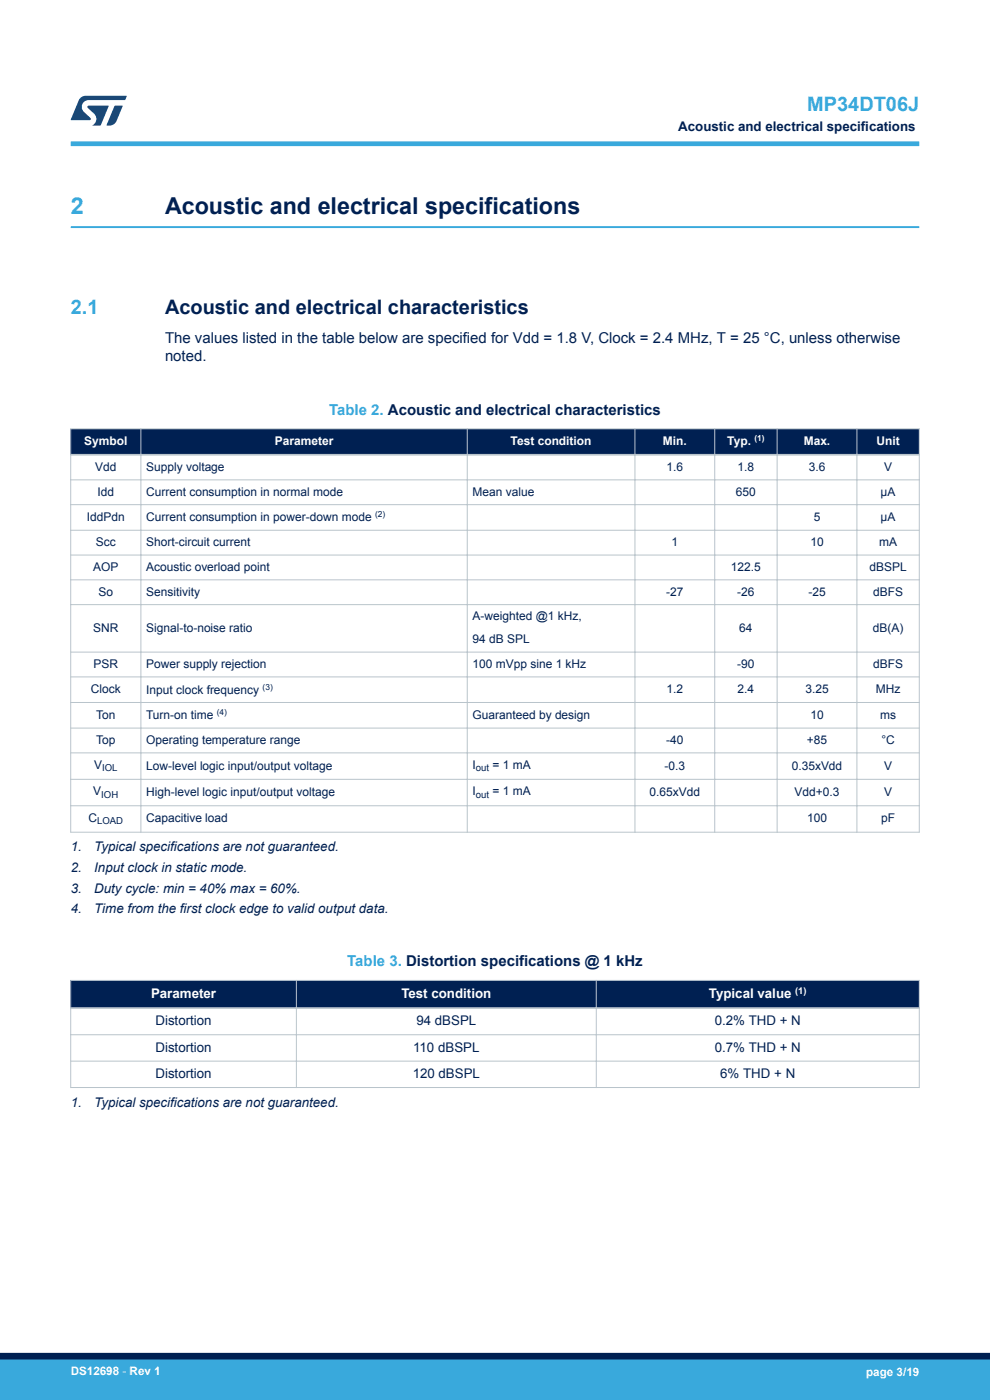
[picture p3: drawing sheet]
<svg xmlns="http://www.w3.org/2000/svg" width="210mm" height="297mm" viewBox="0 0 210 297" stroke-linecap="round" stroke-linejoin="round" font-family="sans-serif">
<defs><g id="words">
<text font-size="4.9" fill="#39a9dc" x="15" y="45.4">2</text>
<text font-size="4.9" fill="#002052" x="35" y="45.4">Acoustic and electrical specifications</text>
<g font-size="4.2" fill="#39a9dc">
<text x="171.2" y="23.5">MP34DT06J</text>
<text x="15" y="66.6">2.1</text>
</g>
<text font-size="4.2" fill="#002052" x="35" y="66.6">Acoustic and electrical characteristics</text>
<g font-size="3.2" fill="#002052">
<text x="35" y="72.9">The values listed in the table below are specified for Vdd = 1.8 V, Clock = 2.4 MHz, T = 25 °C, unless otherwise</text>
<text x="35" y="76.7">noted.</text>
</g>
<g font-size="3.2" fill="#39a9dc">
<text x="69.8" y="88">Table 2. Acoustic and electrical characteristics</text>
<text x="73.7" y="205">Table 3. Distortion specifications @ 1 kHz</text>
</g>
<g font-size="2.8" fill="#002052">
<text x="143.9" y="27.9">Acoustic and electrical specifications</text>
<text x="15" y="180.6">1.</text>
<text x="15" y="185">2.</text>
<text x="20" y="180.6">Typical specifications are not guaranteed.</text>
<text x="20" y="185">Input clock in static mode.</text>
<text x="15" y="189.4">3.</text>
<text x="20" y="189.4">Duty cycle: min = 40% max = 60%.</text>
<text x="15" y="193.8">4.</text>
<text x="20" y="193.8">Time from the first clock edge to valid output data.</text>
<text x="33" y="217.5">Distortion</text>
<text x="88.3" y="217.5">94 dBSPL</text>
<text x="151.6" y="217.5">0.2% THD + N</text>
<text x="33" y="223.1">Distortion</text>
<text x="87.6" y="223.1">110 dBSPL</text>
<text x="151.6" y="223.1">0.7% THD + N</text>
<text x="33" y="228.7">Distortion</text>
<text x="87.5" y="228.7">120 dBSPL</text>
<text x="152.8" y="228.7">6% THD + N</text>
<text x="15" y="234.8">1.</text>
<text x="20" y="234.8">Typical specifications are not guaranteed.</text>
</g>
<g font-size="2.8" fill="#fff">
<text x="32" y="211.7">Parameter</text>
<text x="85.1" y="211.7">Test condition</text>
<text x="150.4" y="211.8">Typical value</text>
</g>
<g font-size="2.5" fill="#fff">
<text x="17.9" y="94.4">Symbol</text>
<text x="58.3" y="94.4">Parameter</text>
<text x="108.3" y="94.4">Test condition</text>
<text x="140.6" y="94.4">Min.</text>
<text x="154.3" y="94.5">Typ.</text>
<text x="170.5" y="94.4">Max.</text>
<text x="185.9" y="94.4">Unit</text>
<text x="15" y="291.6">DS12698 - Rev 1</text>
<text x="183.7" y="291.9">page 3/19</text>
</g>
<g font-size="2.5" fill="#002052">
<text x="20.2" y="99.9">Vdd</text>
<text x="31" y="99.9">Supply voltage</text>
<text x="141.4" y="99.9">1.6</text>
<text x="156.5" y="99.9">1.8</text>
<text x="171.5" y="99.9">3.6</text>
<text x="187.5" y="99.9">V</text>
<text x="20.7" y="105.2">Idd</text>
<text x="31" y="105.2">Current consumption in normal mode</text>
<text x="100.2" y="105.2">Mean value</text>
<text x="156.1" y="105.2">650</text>
<text x="186.8" y="105.2">µA</text>
<text x="18.4" y="110.5">IddPdn</text>
<text x="31" y="110.6">Current consumption in power-down mode</text>
<text x="172.6" y="110.5">5</text>
<text x="186.8" y="110.5">µA</text>
<text x="20.3" y="115.9">Scc</text>
<text x="31" y="115.9">Short-circuit current</text>
<text x="142.4" y="115.9">1</text>
<text x="171.9" y="115.9">10</text>
<text x="186.5" y="115.9">mA</text>
<text x="19.8" y="121.1">AOP</text>
<text x="31" y="121.1">Acoustic overload point</text>
<text x="155.1" y="121.1">122.5</text>
<text x="184.4" y="121.1">dBSPL</text>
<text x="20.9" y="126.4">So</text>
<text x="31" y="126.4">Sensitivity</text>
<text x="100.2" y="131.6">A-weighted @1 kHz,</text>
<text x="141.3" y="126.4">-27</text>
<text x="156.4" y="126.4">-26</text>
<text x="171.5" y="126.4">-25</text>
<text x="185.2" y="126.4">dBFS</text>
<text x="19.8" y="134">SNR</text>
<text x="31" y="134">Signal-to-noise ratio</text>
<text x="100.2" y="136.4">94 dB SPL</text>
<text x="156.8" y="134">64</text>
<text x="185.1" y="134">dB(A)</text>
<text x="19.8" y="141.7">PSR</text>
<text x="31" y="141.7">Power supply rejection</text>
<text x="100.2" y="141.7">100 mVpp sine 1 kHz</text>
<text x="156.4" y="141.7">-90</text>
<text x="185.2" y="141.7">dBFS</text>
<text x="19.3" y="147">Clock</text>
<text x="31" y="147.1">Input clock frequency</text>
<text x="141.4" y="147">1.2</text>
<text x="156.5" y="147">2.4</text>
<text x="170.8" y="147">3.25</text>
<text x="185.8" y="147">MHz</text>
<text x="20.4" y="152.5">Ton</text>
<text x="31" y="152.6">Turn-on time</text>
<text x="100.2" y="152.5">Guaranteed by design</text>
<text x="171.9" y="152.5">10</text>
<text x="186.7" y="152.5">ms</text>
<text x="20.4" y="157.8">Top</text>
<text x="31" y="157.8">Operating temperature range</text>
<text x="141.3" y="157.8">-40</text>
<text x="171.2" y="157.8">+85</text>
<text x="187" y="157.8">°C</text>
<text x="20" y="163.1">V</text>
<text x="31" y="163.3">Low-level logic input/output voltage</text>
<text x="100.2" y="163.1">I</text>
<text x="104.5" y="163.1">= 1 mA</text>
<text x="141" y="163.3">-0.3</text>
<text x="167.9" y="163.3">0.35xVdd</text>
<text x="187.5" y="163.3">V</text>
<text x="19.8" y="168.7">V</text>
<text x="31" y="168.9">High-level logic input/output voltage</text>
<text x="100.2" y="168.7">I</text>
<text x="104.5" y="168.7">= 1 mA</text>
<text x="137.8" y="168.9">0.65xVdd</text>
<text x="168.5" y="168.9">Vdd+0.3</text>
<text x="187.5" y="168.9">V</text>
<text x="18.8" y="174.3">C</text>
<text x="31" y="174.5">Capacitive load</text>
<text x="171.2" y="174.5">100</text>
<text x="186.9" y="174.5">pF</text>
</g>
<g font-size="2" fill="#002052">
<text x="21.7" y="163.6">IOL</text>
<text x="100.9" y="163.6">out</text>
<text x="21.5" y="169.2">IOH</text>
<text x="100.9" y="169.2">out</text>
<text x="20.6" y="174.8">LOAD</text>
</g>
<text font-size="2" fill="#fff" x="168.7" y="210.8">(1)</text>
<text font-size="1.8" fill="#fff" x="160" y="93.7">(1)</text>
<g font-size="1.8" fill="#002052">
<text x="79.6" y="109.7">(2)</text>
<text x="55.7" y="146.3">(3)</text>
<text x="46" y="151.7">(4)</text>
</g>
</g></defs>
<path d="M15 48.2h180" fill="none" stroke="#39a9dc" stroke-width=".4"/>
<g fill="#002052">
<path d="M15 91h180v5.5h-180z" fill-rule="evenodd"/>
<path d="M15 91h180v5.5h-180z" fill-rule="evenodd"/>
</g>
<g fill="none" stroke="#b9c4ca" stroke-width=".21">
<path d="M14.9 91h180.2M15 90.9v85.8M29.9 90.9v85.8M99.1 90.9v85.8M134.7 90.9v85.8M151.6 90.9v85.8M164.8 90.9v85.8M181.8 90.9v85.8M195 90.9v85.8M14.9 101.8h180.2M14.9 107.1h180.2M14.9 112.5h180.2"/>
<path d="M14.9 117.8h180.2M14.9 123h180.2M14.9 128.3h180.2M14.9 138.3h180.2M14.9 143.6h180.2M14.9 149h180.2M14.9 154.5h180.2M14.9 159.7h180.2M14.9 165.3h180.2M14.9 170.9h180.2M14.9 176.5h180.2"/>
</g>
<path d="M14.9 96.5h180.2" fill="none" stroke="#b9c4ca" stroke-width=".35"/>
<g fill="#002052">
<path d="M15 208h180v5.8h-180z" fill-rule="evenodd"/>
<path d="M15 208h180v5.8h-180z" fill-rule="evenodd"/>
</g>
<path d="M14.9 208h180.2M14.9 219.5h180.2M15 207.9v22.9M62.9 207.9v22.9M126.5 207.9v22.9M195 207.9v22.9M14.9 225.1h180.2M14.9 230.7h180.2" fill="none" stroke="#b9c4ca" stroke-width=".21"/>
<path d="M14.9 213.8h180.2" fill="none" stroke="#b9c4ca" stroke-width=".35"/>
<path d="M15 30.5h180" fill="none" stroke="#39a9dc" stroke-width="1"/>
<g fill="#005288">
<path d="M17.1 20.7l1.1-.4 8.7 .1-.4 .8h-7.6a1.45 1.45 0 0 0-1.4 .9 1.45 1.45 0 0 0 .2 1.6l1.5 1.3v.4l-4.2 .1 1.7-4.2z"/>
<path d="M24.3 22.4l1.7 .1-1.3 3.2a1.6 1.6 0 0 1-1.5 .9l-.6-.1z"/>
<path d="M18.6 22.5h4.5l-1.8 4.1h-1.7a1.54 1.54 0 0 0 .4-2.4l-1.4-1.3z"/>
</g>
<g fill="#39a9dc">
<path d="M0 288.4h210v8.6h-210z" fill-rule="evenodd"/>
<path d="M-.1 288.4h210.2v4.4h-210.2z" fill-rule="evenodd"/>
</g>
<path d="M0 287.7h210" fill="none" stroke="#002052" stroke-width="1.4"/>
<use href="#words"/>
</svg>
